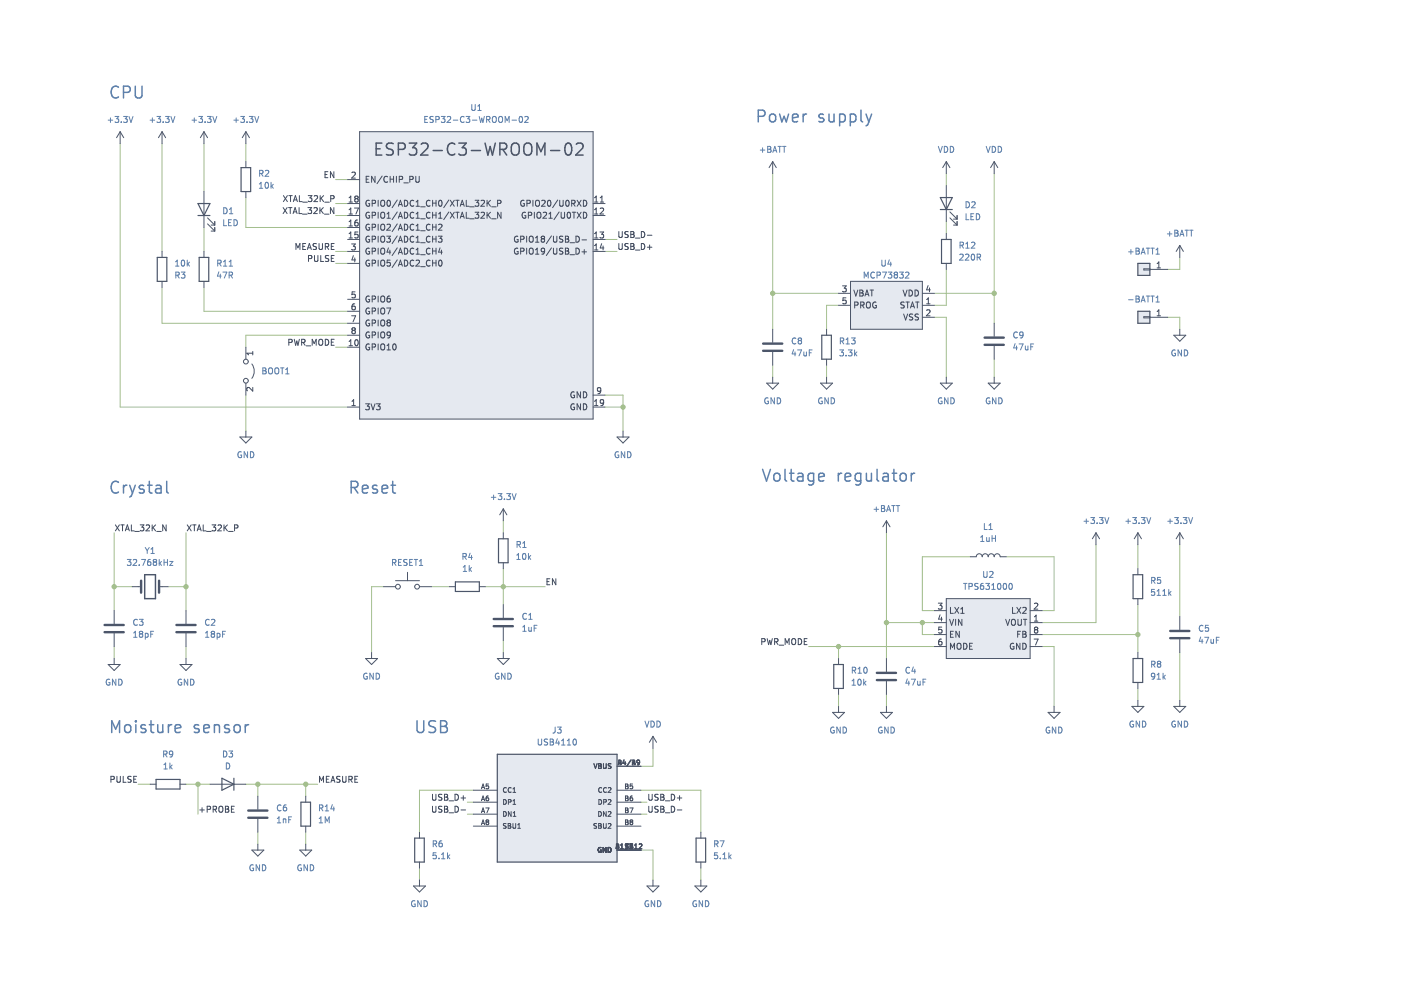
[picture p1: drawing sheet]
<svg xmlns="http://www.w3.org/2000/svg" width="297mm" height="210mm" viewBox="0 0 297 210" stroke-linecap="round" stroke-linejoin="round" font-family="sans-serif">
<path d="M.1 0h297v209.9h-297z" fill-rule="evenodd" fill="#fff" stroke="#fff" stroke-width=".21"/>
<g fill="#e5e9f0" stroke="#e5e9f0" stroke-width=".21">
<path d="M180.3 59.7h15.3v10.1h-15.3z" fill-rule="evenodd"/>
<path d="M76.2 27.9h49.5v60.9h-49.5z" fill-rule="evenodd"/>
<path d="M200.6 126.9h17.8v12.7h-17.8z" fill-rule="evenodd"/>
</g>
<g fill="#e5e9f0" stroke="#e5e9f0" stroke-width=".25">
<path d="M105.4 159.9h25.4v22.9h-25.4z" fill-rule="evenodd"/>
<path d="M241.3 66h2.5v2.5h-2.5z" fill-rule="evenodd"/>
<path d="M241.3 55.8h2.5v2.6h-2.5z" fill-rule="evenodd"/>
</g>
<g fill="none" stroke="#a3be8c" stroke-width=".21">
<path d="M25.5 30.5v55.8h48.2M34.4 30.5v22.8M43.2 30.5v10.1M52.1 30.5v3.8M71.2 38.1h2.5M163.8 36.8v33M200.6 36.8v2.5M210.8 36.8v31.7M43.2 48.2v5.1M52.1 41.9v6.3h21.6M71.2 53.3h2.5M71.2 55.8h2.5"/>
<path d="M71.2 45.7h2.5M71.2 43.2h2.5M128.3 50.8h2.5M128.3 53.3h2.5M200.6 57.1v7.6h-2.5M200.6 47v2.5M250.1 54.6v2.5h-2.5M34.4 60.9v7.6h39.3M43.2 60.9v5.1h30.5M71.2 73.6h2.5M73.7 71.1h-21.6v2.5M163.8 77.4v2.6"/>
<path d="M163.8 62.2h14M175.2 77.4v2.6M177.8 64.7h-2.6v5.1M198.1 62.2h12.7M198.1 67.3h2.5v12.7M210.8 76.2v3.8M247.6 67.3h2.5v2.5M52.1 83.8v7.6M128.3 83.8h3.8v7.6M128.3 86.3h3.8M24.2 113v16.5M39.4 113v16.5"/>
<path d="M106.7 110.4v2.6M187.9 113v26.6M205.7 118h-10.1v11.5h2.5M213.3 118h10.2v11.5h-2.6M232.4 115.5v16.5h-11.5M241.3 115.5v5.1M250.1 115.5v15.2M24.2 124.4h3.8M24.2 137.1v2.5M35.6 124.4h3.8M39.4 137.1v2.5M81.3 124.4h-2.5v14"/>
<path d="M91.5 124.4h3.8M102.9 124.4h12.7M106.7 120.6v7.6M106.7 135.8v2.6M171.4 137.1h26.7M177.8 137.1v2.5M187.9 132h10.2M195.6 132v2.5h2.5M220.9 134.5h20.4M220.9 137.1h2.6v12.7M241.3 128.2v10.2M250.1 138.4v10.1"/>
<path d="M138.4 158.7v3.8h-2.5M177.8 147.2v2.6M187.9 147.2v2.6M241.3 146v2.5M29.3 166.3h2.5M39.4 166.3h5.1M42 166.3v6.3M52.1 166.3h15.3M54.7 166.3v2.5M54.7 176.4v2.6M64.8 166.3v2.5M64.8 176.4v2.6"/>
<path d="M99.1 172.6h1.3M99.1 170.1h1.3M100.4 167.5h-11.5v8.9M135.9 167.5h12.7v8.9M135.9 172.6h1.3M135.9 170.1h1.3M88.9 184v2.6M135.9 180.2h2.5v6.4M148.6 184v2.6"/>
</g>
<g fill="none" stroke="#5e81ac" stroke-width=".31">
<path d="M25.1 18.5a1 1 0 0 0-1.2 0 1 1 0 0 0-.3 1.2 .94 .94 0 0 0 .5 1 .94 .94 0 0 0 1-.2M26.2 19.6h.9a.68 .68 0 0 0 .5-.7 .68 .68 0 0 0-.5-.6h-.9v2.5M28.7 18.3v2l.5 .5 .7-.1 .2-.4v-2M160.8 24.7h.9a.68 .68 0 0 0 .5-.7 .68 .68 0 0 0-.5-.6h-.9v2.4M163.3 24.4a.68 .68 0 0 1 .6-.2 .68 .68 0 0 1 .6 .5v.7a.68 .68 0 0 1-.7 .5 .68 .68 0 0 1-.7-.5zM165.3 24.2l.5 1.6 .4-1.1 .5 1.1 .5-1.6M168 25l1.2-.2-.1-.5-.7-.1-.4 .3 .1 1.2 .3 .1 .7-.1M170.3 24.2v1.6M171 24.2a.64 .64 0 0 0-.7 .5M174.6 24.3l-.6-.1-.4 .3 .1 .4 .9 .2 .1 .3-.1 .3-.3 .1-.7-.1M175.8 24.2l.1 1.5a.68 .68 0 0 0 .9-.1M176.8 24.2v1.6"/>
<path d="M178 24.3l.7-.1 .5 .5v.7l-.2 .3-.3 .1-.7-.1M178 24.2v2.5M180.3 24.3l.7-.1 .5 .5v.7l-.3 .3-.2 .1-.7-.1M180.3 24.2v2.5M182.5 23.4v2.1l.4 .3M183.6 24.2l.6 1.6M184.2 25.8l-.2 .6-.4 .3M184.8 24.2l-.6 1.6M161.7 99.5l.8 2.5 .8-2.5M166.4 99.5v2.1l.4 .4M167.7 99.5v2.1l.2 .3 .4 .1M186 99.5v2.1l.3 .4"/>
<path d="M189.5 99.5v2.1l.1 .3 .5 .1M25.1 102.3a1 1 0 0 0-1.2 0 1 1 0 0 0-.3 1.2 .94 .94 0 0 0 .5 .9 .94 .94 0 0 0 1-.1M26.2 102.9v1.6M26.9 102.9a.64 .64 0 0 0-.7 .5M27.5 102.9l.6 1.6M28.1 104.5l-.2 .6-.4 .3M28.7 102.9l-.6 1.6M30.5 103l-.6-.1-.4 .3 .1 .4 .9 .2 .1 .3-.1 .3-.3 .1-.7-.1M31.3 102.9h1M31.7 102v2.2l.1 .2 .5 .1M33.1 103l.2-.1 .7 .1 .2 1.5M34.2 103.5l-.9 .1a.49 .49 0 0 0-.3 .5 .49 .49 0 0 0 .3 .4l.9-.1"/>
<path d="M35.3 102v2.2l.4 .3M74.5 103.4h.9a.68 .68 0 0 0 .5-.7 .68 .68 0 0 0-.5-.7h-.9v2.5M75.1 103.4l.8 1.1M76.8 103.7l1.2-.2-.1-.5-.7-.1-.4 .3 .2 1.2 .2 .1 .7-.1M79.9 103l-.6-.1-.3 .3 .1 .4 .8 .2 .1 .3-.1 .3-.2 .1-.7-.1M81 103.7l1.2-.2-.1-.5-.7-.1-.4 .3 .1 1.2 .3 .1 .7-.1M82.9 102.9h1M83.3 102v2.2l.1 .2 .5 .1M164.2 100.6a.68 .68 0 0 1 .6-.3 .68 .68 0 0 1 .6 .5v.7a.68 .68 0 0 1-.7 .5 .68 .68 0 0 1-.6-.5zM167.4 100.3h.9M169.2 100.5l.2-.2 .7 .2 .1 1.5M170.2 100.9l-.8 .2a.49 .49 0 0 0-.4 .4 .49 .49 0 0 0 .4 .5l.8-.1"/>
<path d="M172.5 100.5l-.7-.2-.5 .5v.7l.3 .4 .2 .1 .7-.1M172.5 100.3v2.1a.68 .68 0 0 1-1.1 .3M173.6 101.2l1.2-.3-.2-.4-.7-.2-.3 .4 .1 1.2 .2 .1 .7-.1M177.7 100.3v1.7M178.5 100.3a.64 .64 0 0 0-.8 .5M179.2 101.2l1.2-.3-.2-.4-.7-.2-.3 .4 .1 1.2 .2 .1 .7-.1M182.5 100.5l-.7-.2-.5 .5v.7l.3 .4 .2 .1 .7-.1M182.5 100.3v2.1a.68 .68 0 0 1-1.1 .3M183.7 100.3l.1 1.6a.68 .68 0 0 0 1-.1M184.8 100.3v1.7M187.3 100.5l.2-.2 .7 .2 .1 1.5M188.3 100.9l-.8 .2a.49 .49 0 0 0-.4 .4 .49 .49 0 0 0 .4 .5l.8-.1"/>
<path d="M189.2 100.3h.9M191 100.6a.68 .68 0 0 1 .6-.3 .68 .68 0 0 1 .5 .5v.7a.68 .68 0 0 1-.6 .5 .68 .68 0 0 1-.7-.5zM193.2 100.3v1.7M193.9 100.3a.64 .64 0 0 0-.7 .5M23.7 155.3v-2.5l.8 1.8 .9-1.8v2.5M26.5 153.9a.68 .68 0 0 1 .7-.3 .68 .68 0 0 1 .5 .5v.7a.68 .68 0 0 1-.6 .5 .68 .68 0 0 1-.7-.5zM28.8 152.8v.3M28.8 153.6v1.7M28.8 152.8l-.1 .1 .1 .2M28.8 152.8l.1 .1-.1 .2M30.8 153.8l-.6-.2-.3 .4 .1 .4 .8 .2 .1 .2-.1 .4-.2 .1-.7-.1M31.7 153.6h.9"/>
<path d="M32 152.8v2.2l.1 .2 .5 .1M33.4 153.6l.2 1.6a.68 .68 0 0 0 .9-.1M34.5 153.6v1.7M35.7 153.6v1.7M36.4 153.6a.64 .64 0 0 0-.7 .5M37.1 154.5l1.2-.3-.1-.4-.7-.2-.4 .4 .1 1.2 .3 .1 .7-.1M42.1 153.8l-.6-.2-.3 .4 .1 .4 .8 .2 .1 .2-.1 .4-.2 .1-.7-.1M43.2 154.5l1.2-.3-.1-.4-.7-.2-.4 .4 .1 1.2 .3 .1 .7-.1M45.5 153.9a.62 .62 0 0 1 1 .1v1.3M45.5 153.6v1.7M48.6 153.8l-.6-.2-.4 .4 .1 .4 .9 .2 .1 .2-.1 .4-.3 .1-.7-.1M49.7 153.9a.68 .68 0 0 1 .7-.3 .68 .68 0 0 1 .5 .5v.7a.68 .68 0 0 1-.6 .5 .68 .68 0 0 1-.7-.5z"/>
<path d="M52 153.6v1.7M52.7 153.6a.64 .64 0 0 0-.7 .5M88.4 152.8v2l.5 .5 .7-.1 .2-.4v-2M92.3 152.9l-.9-.1a.61 .61 0 0 0-.5 .6 .61 .61 0 0 0 .5 .6 .91 .91 0 0 1 .9 .6 .64 .64 0 0 1-.4 .7l-1-.1M93.4 152.8h.8a.61 .61 0 0 1 .5 .6 .61 .61 0 0 1-.5 .6 .67 .67 0 0 1 .7 .6 .67 .67 0 0 1-.5 .7h-1zM93.4 154h.8"/>
</g>
<g fill="none" stroke="#434c5e" stroke-width=".21">
<path d="M68.9 37h.4M69.5 36.4h-.6v1.3h.6M70.8 36.4v1.3l-.7-1.3v1.3M74.6 36.6l.5-.1 .2 .4-.7 .9h.7M77.6 38h.5M78.2 37.4h-.6v1.3h.6M79.5 37.4v1.3l-.7-1.3v1.3M81 37.3l-1.1 1.7M82.2 37.5a.56 .56 0 0 0-.8 .5 .56 .56 0 0 0 .8 .5M82.7 38h.7M82.7 37.4v1.3M83.4 37.4v1.3"/>
<path d="M84 37.4v1.3M84.7 38h.6v-.5l-.6-.1v1.3M85.6 38.8h1M86.9 38h.6l.1-.5-.7-.1v1.3M88.2 37.4v1l.2 .3 .4-.1 .1-.2v-1M60 44l.9 1.3M60.1 41.5l.8 1.2M60.9 44l-.9 1.3M60.9 41.5l-.8 1.2M61.2 44h.7M61.2 41.5h.8M61.5 44v1.3"/>
<path d="M61.6 41.5v1.2M62.1 45.3l.5-1.3 .4 1.3M62.2 42.7l.4-1.2 .4 1.2M62.3 44.9h.6M62.3 42.4h.6M62.7 52.9v-1.3l.5 .9 .4-.9v1.3M63.4 44v1.3h.6M63.5 41.5v1.2h.6M64.1 45.4h1M64.2 52.2h.4M64.2 42.9h1M64.8 51.6h-.6v1.3h.6"/>
<path d="M65.2 52.9l.4-1.3 .4 1.3M65.3 44h.8l-.5 .5 .4 .1v.6l-.2 .1-.5-.1M65.3 52.5h.6M65.3 41.5h.8l-.4 .5 .4 .1v.5l-.2 .1-.6-.1M65.4 54.8h.6l.1-.5-.7-.1v1.2M66.6 44.1l.4-.1 .3 .4-.8 .9h.8M66.6 41.6l.5-.1 .2 .3-.7 .9h.7M66.7 54.2v1l.2 .2h.4l.1-.2v-1M67.1 51.7l-.7 .1v.3l.6 .3 .1 .3-.2 .2-.5-.1M67.6 51.6v1.1l.3 .2h.2l.3-.2v-1.1M67.8 44v1.3M67.9 41.5v1.2"/>
<path d="M68 54.2v1.2h.6M68 44.6l.5 .7M68.1 42l.5 .7M68.5 44l-.7 .7M68.6 41.5l-.7 .7M68.8 45.4h1M68.9 42.9h.9M69 52.3l.6-.1v-.4l-.6-.2v1.3M69.3 52.3l.4 .6M69.7 54.2l-.7 .1v.4l.6 .2 .1 .3-.2 .2h-.5M70.1 42.1h.6l.1-.5-.7-.1v1.2M70.2 52.2h.5"/>
<path d="M70.2 54.8h.5M70.8 44v1.3l-.7-1.3v1.3M70.8 51.6h-.6v1.3h.6M70.8 54.2h-.6v1.2h.6M74 50.5h.7M74 47l.4-.4v1.3M74 41.9l.4-.3v1.2M74 44.5l.4-.4v1.3M74 49.6l.4-.4v1.3M74 42.8h.7M74 45.4h.7M74 47.9h.7"/>
<path d="M74.6 51.7h.7l-.4 .5 .4 .1v.6l-.2 .1-.5-.1M74.9 54.2l-.3 .9h.8M75.2 44.1h.8l-.5 1.3M75.2 54.7v.8M75.5 42.1l-.3-.2 .3-.3h.2l.2 .2-.2 .3M75.5 42.1l-.3 .3 .1 .3 .2 .1h.2l.2-.2v-.2l-.2-.3M75.5 42.1h.2M75.8 46.6l-.3 .1-.2 .3-.1 .7 .3 .2 .4-.1-.1-.6-.3-.1-.3 .3M75.9 49.2h-.6l-.1 .6 .6-.1 .1 .6-.2 .2-.5-.2M78.3 50.1a.58 .58 0 0 0-.7 .6 .58 .58 0 0 0 .8 .5v-.4h-.3M78.3 52.7a.58 .58 0 0 0-.7 .6 .58 .58 0 0 0 .8 .5v-.5h-.3M78.3 55.2a.58 .58 0 0 0-.7 .6 .58 .58 0 0 0 .8 .5v-.4h-.3"/>
<path d="M78.3 42.5a.58 .58 0 0 0-.7 .6 .58 .58 0 0 0 .8 .5v-.4h-.3M78.3 45.1a.58 .58 0 0 0-.7 .5 .58 .58 0 0 0 .8 .5v-.4h-.3M78.3 47.6a.58 .58 0 0 0-.7 .6 .58 .58 0 0 0 .8 .5v-.4h-.3M78.9 43.1h.6l.1-.5-.7-.1v1.2M78.9 45.7l.6-.1 .1-.5-.7-.1v1.3M78.9 48.2l.6-.1 .1-.4-.7-.2v1.3M78.9 50.7h.6l.1-.5-.7-.1v1.2M78.9 53.3l.6-.1 .1-.5-.7-.1v1.3M78.9 55.8h.6l.1-.5-.7-.1v1.2M80.2 42.5v1.2M80.2 45v1.3M80.2 47.5v1.3"/>
<path d="M80.2 50.1v1.2M80.2 52.6v1.3M80.2 55.2v1.2M80.8 50.3l.2-.2a.43 .43 0 0 1 .6 .4v.4a.42 .42 0 0 1-.5 .5 .42 .42 0 0 1-.4-.5zM80.8 42.6l.2-.1a.43 .43 0 0 1 .6 .4v.4a.42 .42 0 0 1-.5 .4 .42 .42 0 0 1-.4-.4zM80.8 45.2l.2-.2a.43 .43 0 0 1 .6 .4v.4a.42 .42 0 0 1-.5 .5 .42 .42 0 0 1-.4-.5zM80.8 47.7l.2-.2a.43 .43 0 0 1 .6 .5v.4a.42 .42 0 0 1-.5 .4 .42 .42 0 0 1-.4-.4zM80.8 52.8l.2-.2a.43 .43 0 0 1 .6 .4v.5a.42 .42 0 0 1-.5 .4 .42 .42 0 0 1-.4-.4zM80.8 55.3l.2-.1a.43 .43 0 0 1 .6 .4v.4a.42 .42 0 0 1-.5 .4 .42 .42 0 0 1-.4-.4zM82 50.1h.8l-.4 .5 .3 .1v.5l-.2 .1-.5-.1M82.1 45.4l.3-.4v1.3M82.1 46.3h.7"/>
<path d="M82.1 47.7l.4-.2 .3 .4-.8 .9h.8M82.2 42.6l.2-.1a.68 .68 0 0 1 .4 .6 .68 .68 0 0 1-.4 .6l-.3-.5zM82.4 52.6l-.3 .9h.7M82.7 53v.9M82.7 55.2h-.6v.6l.6-.1v.6l-.2 .1-.4-.1M84.2 50l-1.1 1.6M84.2 47.5l-1.1 1.6M84.2 44.9l-1.1 1.7M84.2 42.4l-1.1 1.6M84.2 52.6l-1.1 1.6M84.2 55.1l-1.1 1.6M84.5 51.3l.4-1.2 .4 1.2"/>
<path d="M84.5 48.8l.4-1.3 .4 1.3M84.5 46.3l.4-1.3 .4 1.3M84.5 43.7l.4-1.2 .4 1.2M84.5 53.9l.4-1.3 .4 1.3M84.5 56.4l.4-1.2 .4 1.2M84.6 51h.6M84.6 48.4h.6M84.6 45.9h.6M84.6 43.4h.6M84.6 53.5h.6M84.6 56.1h.6M85.7 55.2a.64 .64 0 0 1 .8 .6 .64 .64 0 0 1-.8 .6z"/>
<path d="M85.7 42.5a.64 .64 0 0 1 .8 .6 .64 .64 0 0 1-.8 .6zM85.7 45a.64 .64 0 0 1 .8 .6 .64 .64 0 0 1-.8 .7zM85.7 50.1a.64 .64 0 0 1 .8 .6 .64 .64 0 0 1-.8 .6zM85.7 52.6a.64 .64 0 0 1 .8 .6 .64 .64 0 0 1-.8 .7zM85.7 47.5a.64 .64 0 0 1 .8 .7 .64 .64 0 0 1-.8 .6zM87.7 42.6a.56 .56 0 0 0-.8 .5 .56 .56 0 0 0 .8 .5M87.7 45.1a.56 .56 0 0 0-.8 .5 .56 .56 0 0 0 .8 .5M87.7 50.2a.56 .56 0 0 0-.8 .5 .56 .56 0 0 0 .8 .5M87.7 52.7a.56 .56 0 0 0-.8 .5 .56 .56 0 0 0 .8 .6M87.7 47.7a.56 .56 0 0 0-.8 .5 .56 .56 0 0 0 .8 .5M87.7 55.3a.56 .56 0 0 0-.8 .5 .56 .56 0 0 0 .8 .5M88.2 55.3l.5-.1 .2 .3-.7 .9h.7"/>
<path d="M88.2 43.7h.7M88.2 46.3h.7M88.2 51.3h.7M88.2 53.9h.7M88.2 42.8l.4-.3v1.2M88.2 45.4l.4-.4v1.3M88.2 47.9l.4-.4v1.3M88.2 50.4l.4-.3v1.2M88.2 53l.4-.4v1.3M88.2 48.8h.7M89.2 51.5h1M89.2 54h1"/>
<path d="M89.2 48.9h1M89.2 46.4h1M89.2 43.9h1M89.2 56.5h1M91.2 47.7a.56 .56 0 0 0-.8 .5 .56 .56 0 0 0 .8 .5M91.2 55.3a.56 .56 0 0 0-.8 .5 .56 .56 0 0 0 .8 .5M91.2 42.6a.56 .56 0 0 0-.8 .5 .56 .56 0 0 0 .8 .5M91.2 45.1a.56 .56 0 0 0-.8 .5 .56 .56 0 0 0 .8 .5M91.2 50.2a.56 .56 0 0 0-.8 .5 .56 .56 0 0 0 .8 .5M91.2 52.7a.56 .56 0 0 0-.8 .5 .56 .56 0 0 0 .8 .6M91.7 42.5v1.2M91.7 45v1.3"/>
<path d="M91.7 47.5v1.3M91.7 50.1v1.2M91.7 52.6v1.3M91.7 55.2v1.2M91.7 50.7h.7M91.7 53.2h.7M91.7 48.1h.7M91.7 45.6h.7M91.7 43.1h.7M91.7 55.8h.7M92.4 42.5v1.2M92.4 45v1.3"/>
<path d="M92.4 47.5v1.3M92.4 50.1v1.2M92.4 52.6v1.3M92.4 55.2v1.2M92.9 50.1h.8l-.4 .5 .4 .1v.5l-.2 .1-.6-.1M93 47.7l.5-.2 .2 .4-.8 .9h.8M93 46.3h.7M93 45.4l.4-.4v1.3M93.1 42.6l.2-.1a.68 .68 0 0 1 .4 .6 .68 .68 0 0 1-.4 .6l-.3-.5zM93.1 55.3l.2-.1a.68 .68 0 0 1 .4 .6 .68 .68 0 0 1-.4 .6l-.3-.5zM93.3 52.6l-.3 .9h.8M93.6 53v.9"/>
<path d="M95.2 44.9l-1.1 1.7M95.2 42.4l-1.1 1.6M95.5 45l.8 1.3M95.5 42.5l.8 1.2M96.3 45l-.8 1.3M96.3 42.5l-.8 1.2M96.6 42.5h.7M96.6 45h.7M97 42.5v1.2M97 45v1.3M97.6 46.3l.4-1.3 .4 1.3M97.6 43.7l.4-1.2 .4 1.2"/>
<path d="M97.7 45.9h.6M97.7 43.4h.6M98.9 42.5v1.2h.6M98.9 45v1.3h.6M99.6 46.4h.9M99.6 43.9h.9M100.7 42.5h.8l-.4 .4 .4 .2v.5l-.2 .1-.6-.1M100.7 45h.8l-.4 .5 .4 .1v.5l-.2 .2-.6-.2M102 42.6l.5-.1 .2 .3-.8 .9h.8M102 45.1l.5-.1 .2 .4-.8 .9h.8M103.3 42.5v1.2M103.3 45v1.3"/>
<path d="M103.4 45.5l.6 .8M103.4 43l.6 .7M104 42.5l-.7 .7M104 45l-.7 .7M104.2 46.4h1M104.2 43.9h1M105.5 43.1h.6l.1-.5-.7-.1v1.2M106.2 45v1.3l-.7-1.3v1.3M109.8 50.1a.58 .58 0 0 0-.7 .6 .58 .58 0 0 0 .7 .5v-.4h-.2M109.8 52.7a.58 .58 0 0 0-.7 .6 .58 .58 0 0 0 .7 .5v-.5h-.2M110.4 50.7h.6l.1-.5-.7-.1v1.2M110.4 53.3l.6-.1 .1-.5-.7-.1v1.3"/>
<path d="M111.1 42.5a.58 .58 0 0 0-.7 .6 .58 .58 0 0 0 .8 .5v-.4h-.3M111.4 45.1a.58 .58 0 0 0-.7 .5 .58 .58 0 0 0 .8 .5v-.4h-.3M111.7 50.1v1.2M111.7 52.6v1.3M111.7 43.1h.6l.1-.5-.7-.1v1.2M112 45.7l.6-.1 .1-.5-.7-.1v1.3M112.3 50.3l.2-.2a.43 .43 0 0 1 .6 .4v.4a.42 .42 0 0 1-.5 .5 .42 .42 0 0 1-.4-.5zM112.3 52.8l.2-.2a.43 .43 0 0 1 .6 .4v.5a.42 .42 0 0 1-.5 .4 .42 .42 0 0 1-.4-.4zM113 42.5v1.2M113.3 45v1.3M113.5 51.3h.8M113.5 50.4l.4-.3v1.2"/>
<path d="M113.5 53l.4-.4v1.3M113.5 53.9h.8M113.6 42.6l.2-.1a.43 .43 0 0 1 .6 .4v.4a.42 .42 0 0 1-.4 .4 .42 .42 0 0 1-.5-.4zM113.9 45.2l.2-.2a.43 .43 0 0 1 .6 .4v.4a.42 .42 0 0 1-.4 .5 .42 .42 0 0 1-.5-.5zM114.9 42.6l.4-.1 .3 .3-.8 .9h.8M115 50.6l-.3-.2 .3-.3h.2l.3 .2-.3 .3M115 50.6l-.3 .3 .1 .3 .2 .1h.2l.3-.2v-.2l-.3-.3M115 50.6h.2M115.2 45.1l.4-.1 .3 .4-.8 .9h.8M115.5 53.2l-.3 .2-.3-.1-.1-.6 .4-.1 .3 .3-.1 .7-.2 .2-.3 .1M116.2 42.6l.2-.1a.68 .68 0 0 1 .4 .6 .68 .68 0 0 1-.4 .6l-.3-.5zM116.4 46.3h.7"/>
<path d="M116.4 45.4l.3-.4v1.3M116.9 50l-1.1 1.6M116.9 52.6l-1.1 1.6M117.3 50.1v1l.3 .2h.3l.2-.2v-1M117.3 52.6v1l.3 .3 .3-.1 .2-.2v-1M118.2 42.4l-1 1.6M118.6 44.9l-1.1 1.7M118.7 42.5v1l.2 .2h.3l.2-.2v-1M119 45v1l.2 .3h.3l.2-.3v-1M119.3 50.1h-.4l-.3 .2 .1 .3 .6 .3v.3l-.7 .1M119.3 52.7l-.4-.1-.3 .3 .1 .3 .6 .2v.4h-.7M119.9 50.1h.4l.2 .2-.2 .4 .2 .1 .1 .3-.2 .2h-.5z"/>
<path d="M119.9 52.6h.4l.2 .3-.2 .3 .2 .1 .1 .3-.2 .3h-.5zM119.9 50.7h.4M119.9 53.2h.4M120.1 42.6l.1-.1a.68 .68 0 0 1 .5 .6 .68 .68 0 0 1-.5 .6l-.3-.5zM120.4 45.1l.1-.1a.68 .68 0 0 1 .5 .6 .68 .68 0 0 1-.5 .7l-.3-.5zM120.8 51.5h1M120.8 54h1M121.2 43.1h.6l.1-.5-.7-.1v1.2M121.3 45h.8M121.5 43.1l.4 .6M121.7 45v1.3M122.1 50.1a.64 .64 0 0 1 .7 .6 .64 .64 0 0 1-.7 .6z"/>
<path d="M122.1 52.6a.64 .64 0 0 1 .7 .6 .64 .64 0 0 1-.7 .7zM122.4 42.5l.8 1.2M122.4 45l.8 1.3M123.2 42.5l-.8 1.2M123.2 45l-.8 1.3M123.4 50.9h1M123.4 53.4h1M123.7 45a.64 .64 0 0 1 .7 .6 .64 .64 0 0 1-.7 .7zM123.7 42.5a.64 .64 0 0 1 .7 .6 .64 .64 0 0 1-.7 .6zM123.9 52.9v1M126 50.5h.8M126 53h.8"/>
<path d="M126 42.8h.8M126 41.9l.4-.3v1.2M126 44.5l.4-.4v1.3M126 49.6l.4-.4v1.3M126 52.1l.4-.4v1.3M126 45.4h.8M127.2 49.2h.8l-.4 .5 .3 .1v.5l-.2 .2-.5-.2M127.3 44.2l.4-.1 .3 .4-.8 .9h.8M127.3 42.8h.7M127.3 41.9l.3-.3v1.2M127.6 51.7l-.3 .9h.7M127.9 52.1v.9"/>
<path d="M131.2 49.1v1l.2 .3 .4-.1 .1-.2v-1M131.2 51.6v1.1l.2 .2 .4-.1 .1-.1v-1.1M133.2 49.2l-.5-.1-.2 .2 .1 .3 .5 .3v.3l-.6 .1M133.2 51.7l-.5-.1-.2 .3 .1 .3 .5 .2v.4h-.6M133.7 49.1h.5l.2 .2-.2 .4 .2 .1 .1 .3-.3 .3h-.5zM133.7 51.6h.5l.2 .3-.2 .3 .2 .2 .1 .3-.3 .2h-.5zM133.7 49.7h.5M133.7 52.2h.5M134.7 50.5h1M134.7 53h1M136 49.1a.64 .64 0 0 1 .7 .6 .64 .64 0 0 1-.7 .7zM136 51.6a.64 .64 0 0 1 .7 .7 .64 .64 0 0 1-.7 .6z"/>
<path d="M137.3 49.9h.9M137.3 52.4h.9M137.7 51.9v1M245.3 55.9l.4-.4v1.3M245.3 56.8h.8M53.6 74.5v.8M53.6 74.9h-1.3l.4 .4M61.2 72.6l.6-.1 .1-.4-.7-.2v1.3M62.4 71.9l.3 1.3 .2-.9 .3 .9 .3-1.3M64 72.6l.6-.1v-.4l-.6-.2v1.3M64.3 72.6l.4 .6M64.9 73.3h1"/>
<path d="M66.2 73.2v-1.3l.4 .9 .4-.9v1.3M67.6 72.1l.3-.2a.43 .43 0 0 1 .5 .5v.4a.42 .42 0 0 1-.4 .4 .42 .42 0 0 1-.4-.4zM69 71.9a.64 .64 0 0 1 .7 .7 .64 .64 0 0 1-.7 .6zM70.2 72.5h.5M70.8 71.9h-.6v1.3h.6M74 73.3h.7M74 72.4l.4-.4v1.3M74.6 67h.8l-.5 1.2M74.9 70l-.3-.2 .3-.3 .3 .1 .1 .1-.2 .3M74.9 70l-.3 .3v.2l.3 .3h.2l.2-.3v-.3l-.2-.2M74.9 70h.2M75.2 64.4l-.3 .1-.2 .2-.1 .7 .3 .3 .4-.1-.1-.6-.3-.1-.3 .2"/>
<path d="M75.3 61.9h-.6l-.1 .6 .6-.1 .1 .6-.2 .1-.5-.1M75.3 72.2l.2-.2a.68 .68 0 0 1 .5 .7 .68 .68 0 0 1-.5 .6l-.3-.5zM78.3 65.4a.58 .58 0 0 0-.7 .6 .58 .58 0 0 0 .8 .5v-.5h-.3M78.3 62.8a.58 .58 0 0 0-.7 .6 .58 .58 0 0 0 .8 .5v-.4h-.3M78.3 67.9a.58 .58 0 0 0-.7 .6 .58 .58 0 0 0 .8 .5v-.4h-.3M78.3 73a.58 .58 0 0 0-.7 .6 .58 .58 0 0 0 .8 .5v-.5h-.3M78.3 70.4a.58 .58 0 0 0-.7 .6 .58 .58 0 0 0 .8 .5v-.4h-.3M78.9 63.4h.6l.1-.5-.7-.1v1.2M78.9 66l.6-.1 .1-.5-.7-.1v1.3M78.9 68.5h.6l.1-.5-.7-.2v1.3M78.9 73.6l.6-.1 .1-.5-.7-.1v1.3M78.9 71h.6l.1-.5-.7-.1v1.3"/>
<path d="M80.2 62.8v1.2M80.2 65.3v1.3M80.2 67.8v1.3M80.2 70.4v1.3M80.2 72.9v1.3M80.8 65.5l.2-.2a.43 .43 0 0 1 .6 .4v.5a.42 .42 0 0 1-.5 .4 .42 .42 0 0 1-.4-.4zM80.8 68l.2-.2a.43 .43 0 0 1 .6 .5v.4a.42 .42 0 0 1-.5 .4 .42 .42 0 0 1-.4-.4zM80.8 63l.2-.2a.43 .43 0 0 1 .6 .4v.4a.42 .42 0 0 1-.5 .5 .42 .42 0 0 1-.4-.5zM80.8 73.1l.2-.2a.43 .43 0 0 1 .6 .4v.5a.42 .42 0 0 1-.5 .4 .42 .42 0 0 1-.4-.4zM80.8 70.6l.2-.2a.43 .43 0 0 1 .6 .4v.4a.42 .42 0 0 1-.5 .5 .42 .42 0 0 1-.4-.5zM82 65.3h.8l-.5 1.3M82.1 74.2h.7"/>
<path d="M82.1 73.3l.3-.4v1.3M82.3 68.4l-.2-.3 .2-.3 .4 .1 .1 .2-.3 .3M82.3 68.4l-.2 .2v.3l.2 .2h.4l.1-.2v-.3l-.3-.2M82.3 68.4h.2M82.7 62.8h-.4l-.2 .3v.7l.2 .2 .4-.1v-.6h-.4l-.2 .2M82.8 70.9l-.3 .3-.3-.1-.1-.6 .4-.1 .3 .2-.1 .8-.2 .2-.3 .1M83.4 73l.2-.1a.68 .68 0 0 1 .4 .7 .68 .68 0 0 1-.4 .6l-.3-.5zM178.6 60.6h.8l-.4 .5 .4 .1v.6l-.2 .1-.6-.1M179.4 63.1h-.6l-.1 .7 .6-.1 .1 .6-.2 .1-.5-.1M181 61.5l.5 1.3 .4-1.3M181.2 64.7l.6-.1 .1-.4-.7-.2v1.3M182.3 61.5h.4l.3 .2-.3 .4 .3 .1v.3l-.2 .3h-.5z"/>
<path d="M182.3 62.1h.4M182.5 64.7l.6-.1v-.4l-.6-.2v1.3M182.8 64.7l.4 .6M183.4 62.8l.4-1.3 .4 1.3M183.5 62.4h.6M183.8 64.2l.2-.2a.43 .43 0 0 1 .5 .5v.4a.42 .42 0 0 1-.4 .4 .42 .42 0 0 1-.4-.4zM184.5 61.5h.7M184.8 61.5v1.3M185.7 64.1a.58 .58 0 0 0-.7 .6 .58 .58 0 0 0 .8 .5v-.4h-.2M191.5 61.5l.4 1.3 .4-1.3M191.6 66.6l.4 1.2 .4-1.2M191.7 64.1l-.5-.1-.2 .3 .1 .3 .5 .2v.4h-.6"/>
<path d="M192.1 64h.7M192.4 64v1.3M192.7 61.5a.64 .64 0 0 1 .8 .6 .64 .64 0 0 1-.8 .7zM193 65.3l.5-1.3 .4 1.3M193.2 64.9h.6M193.5 66.6l-.6 .1v.4l.5 .2 .1 .3-.2 .2h-.5M194 61.5a.64 .64 0 0 1 .7 .6 .64 .64 0 0 1-.7 .7zM194.1 64h.8M194.5 64v1.3M194.7 66.6h-.5l-.2 .2 .1 .3 .6 .3v.3l-.7 .1M196.5 64.4h.7M196.5 63.5l.3-.4v1.3"/>
<path d="M196.5 65.8l.4-.1 .3 .4-.8 .9h.8M196.8 60.6l-.3 .9h.8M197.1 61v.9M245.3 67h.8M245.3 66.1l.4-.4v1.3M53.6 82.1v.8l-.9-.8-.4 .3 .1 .5M74.6 86h.7M74.6 85.1l.4-.4v1.3M77.5 85.6h.8l-.4 .5 .3 .1v.6l-.1 .1-.6-.1M78.7 85.6l.4 1.3 .4-1.3M79.8 85.6h.8l-.4 .5 .3 .1v.6l-.1 .1-.6-.1M121.8 85.7a.58 .58 0 0 0-.8 .6 .58 .58 0 0 0 .8 .5v-.5h-.2"/>
<path d="M121.8 83.1a.58 .58 0 0 0-.8 .6 .58 .58 0 0 0 .8 .5v-.4h-.2M123.1 83.1v1.2l-.7-1.2v1.2M123.1 85.6v1.3l-.7-1.3v1.3M123.7 83.1a.64 .64 0 0 1 .7 .6 .64 .64 0 0 1-.7 .6zM123.7 85.6a.64 .64 0 0 1 .7 .7 .64 .64 0 0 1-.7 .6zM126 86h.8M126 85.1l.4-.4v1.3M127.4 82.7l-.3 .3-.3-.1-.1-.6 .4-.1 .3 .2-.1 .8-.2 .2-.3 .1M128 85.3l-.3 .2h-.3l-.1-.7 .4-.1 .3 .3-.1 .7-.2 .2-.3 .1M24.5 111.3l.8 1.3M25.3 111.3l-.8 1.3M25.6 111.3h.7"/>
<path d="M26 111.3v1.3M26.6 112.6l.4-1.3 .4 1.3M26.7 112.2h.6M27.8 111.3v1.3h.7M28.6 112.7h.9M29.7 111.3h.8l-.4 .5 .3 .1v.5l-.1 .2-.6-.2M31 111.4l.5-.1 .2 .3-.8 1h.8M32.3 111.3v1.3M32.4 111.8l.6 .8M33 111.3l-.7 .7M33.2 112.7h1M35.2 111.3v1.3l-.7-1.3v1.3"/>
<path d="M39.7 111.3l.8 1.3M40.5 111.3l-.8 1.3M40.8 111.3h.8M41.2 111.3v1.3M41.8 112.6l.4-1.3 .5 1.3M41.9 112.2h.6M43.1 111.3v1.3h.6M43.8 112.7h1M45 111.3h.7l-.4 .5 .4 .1v.5l-.2 .2-.5-.2M46.2 111.4l.5-.1 .2 .3-.7 1h.7M47.5 111.3v1.3M47.7 111.8l.5 .8"/>
<path d="M48.2 111.3l-.7 .7M48.5 112.7h.9M49.7 112l.6-.1 .1-.5-.7-.1v1.3M116 123.3h.4M116.6 122.7h-.6v1.3h.6M117.8 122.7v1.3l-.7-1.3v1.3M161.5 136.1l.6-.1 .1-.5-.7-.1v1.3M162.7 135.4l.3 1.3 .2-.9 .2 .9 .3-1.3M164.2 136.1l.6-.1 .1-.5-.7-.1v1.3M164.5 136.1l.5 .6M165.2 136.8h1M166.5 136.7v-1.3l.4 .9 .4-.9v1.3"/>
<path d="M167.9 135.6l.3-.2a.43 .43 0 0 1 .5 .4v.4a.42 .42 0 0 1-.4 .5 .42 .42 0 0 1-.4-.5zM169.2 135.4a.64 .64 0 0 1 .8 .6 .64 .64 0 0 1-.8 .7zM170.5 136h.4M171.1 135.4h-.6v1.3h.6M198.9 127.9h.8l-.4 .5 .4 .1v.5l-.2 .2-.6-.2M199.3 130.4l-.3 .9h.8M199.6 135.5l-.4 .1-.1 .2-.1 .7 .2 .3 .5-.2-.1-.6h-.4l-.2 .2M199.6 130.8v.9M199.7 133h-.6l-.1 .6 .6-.1 .1 .6-.2 .1-.5-.1M201.3 131.3l.5 1.3 .4-1.3M201.5 128.8v1.2h.6M201.5 137.7v-1.3l.4 .9 .5-.9v1.3"/>
<path d="M201.5 134.5h.4M202.1 133.8h-.6v1.3h.6M202.4 128.8l.9 1.2M202.6 131.3v1.3M203 136.6l.2-.2a.43 .43 0 0 1 .6 .4v.4a.42 .42 0 0 1-.5 .5 .42 .42 0 0 1-.4-.5zM203.3 128.8l-.9 1.2M203.4 133.8v1.3l-.7-1.3v1.3M203.7 130h.7M203.7 129.1l.4-.3v1.2M203.9 131.3v1.3l-.7-1.3v1.3M204.3 136.4a.64 .64 0 0 1 .7 .6 .64 .64 0 0 1-.7 .7zM205.6 137h.4"/>
<path d="M206.2 136.4h-.6v1.3h.6M213.2 131.3l.5 1.3 .4-1.3M214.6 131.4l.1-.1a.43 .43 0 0 1 .6 .4v.5a.42 .42 0 0 1-.4 .4 .42 .42 0 0 1-.5-.4zM214.7 128.8v1.2h.6M214.9 136.4a.58 .58 0 0 0-.7 .6 .58 .58 0 0 0 .8 .5v-.4h-.3M215.6 128.8l.8 1.2M215.8 134.5h.4M215.8 131.3v1l.3 .3h.2l.3-.3v-1M216.2 136.4v1.3l-.7-1.3v1.3M216.4 133.8h-.6v1.3M216.4 128.8l-.8 1.2M216.9 133.8h.4l.2 .3-.2 .4 .2 .1 .1 .3-.3 .2h-.4z"/>
<path d="M216.9 128.9l.4-.1 .3 .3-.8 .9h.8M216.9 136.4a.64 .64 0 0 1 .7 .6 .64 .64 0 0 1-.7 .7zM216.9 134.5h.4M217 131.3h.7M217.3 131.3v1.3M219.3 135.5h.8l-.5 1.3M219.3 131.7h.7M219.3 130.8l.4-.4v1.3M219.3 128l.5-.1 .2 .3-.7 1h.7M219.6 133.5l-.3-.2 .3-.3h.2l.2 .2-.2 .3M219.6 133.5l-.3 .2v.3l.3 .2h.2l.2-.2v-.3l-.2-.2M219.6 133.5h.2"/>
<path d="M23.5 165.3l.6-.1 .1-.5-.7-.1v1.3M24.8 164.6v1l.2 .3h.3l.2-.3v-1M26.1 164.6v1.3h.6M27.8 164.7h-.7v.4l.6 .2 .1 .3-.2 .3-.5-.1M28.4 165.2h.4M29 164.6h-.6v1.3h.6M42.4 171.7h.9M42.8 171.2v1M43.9 171.6l.6-.1 .1-.4-.7-.2v1.3M45.2 171.6l.6-.1 .1-.4-.7-.2v1.3M45.5 171.6l.4 .6M46.5 171.1l.2-.2a.43 .43 0 0 1 .6 .5v.4a.42 .42 0 0 1-.5 .4 .42 .42 0 0 1-.4-.4z"/>
<path d="M47.8 170.9h.4l.3 .3-.3 .3 .3 .2v.3l-.2 .2h-.5zM47.8 171.5h.4M49.1 171.5h.4M49.7 170.9h-.6v1.3h.6M67.7 165.9v-1.3l.5 .9 .4-.9v1.3M69.2 165.2h.4M69.8 164.6h-.6v1.3h.6M70.2 165.9l.4-1.3 .4 1.3M70.3 165.5h.6M72.1 164.7h-.7v.4l.6 .2 .1 .3-.2 .3-.5-.1M72.6 164.6v1l.3 .3h.2l.3-.3v-1M74 165.3l.6-.1v-.5l-.6-.1v1.3"/>
<path d="M74.3 165.3l.4 .6M75.2 165.2h.5M75.8 164.6h-.6v1.3h.6M91.7 168.4v1l.2 .3 .4-.1 .1-.2v-1M91.7 170.9v1.1l.2 .2h.4l.1-.2v-1.1M93.7 168.5l-.5-.1-.2 .2 .1 .3 .5 .3v.4h-.6M93.7 171l-.5-.1-.2 .3 .1 .3 .5 .2v.4l-.6 .1M94.2 168.4h.5l.2 .2-.2 .4 .2 .1 .1 .3-.3 .3h-.5zM94.2 170.9h.5l.2 .3-.2 .3 .2 .2 .1 .3-.3 .2h-.5zM94.2 169h.5M94.2 171.5h.5M95.2 169.8h1"/>
<path d="M95.2 172.3h1M96.5 168.4a.64 .64 0 0 1 .7 .6 .64 .64 0 0 1-.7 .7zM96.5 170.9a.64 .64 0 0 1 .7 .7 .64 .64 0 0 1-.7 .6zM97.7 169.2h1M97.7 171.7h1M98.2 168.7v1M102.1 167.2l.3-1 .4 1M102.1 169.8l.3-1 .4 1M102.1 172.3l.3-1 .4 1M102.1 174.9l.3-1.1 .4 1.1M102.2 167h.5M102.2 169.5h.5"/>
<path d="M102.2 172h.5M102.2 174.6h.5M103 171.3h.7l-.5 1M103.2 174.3l-.2-.2 .2-.3 .4 .2-.2 .3M103.2 174.3l-.2 .2 .2 .4 .4-.2-.2-.4M103.2 174.3h.2M103.5 168.8l-.4 .2-.1 .6 .2 .2 .4-.1-.1-.5h-.3l-.2 .1M103.6 166.2h-.5l-.1 .5h.5l.1 .4h-.6M106.8 169.5a.51 .51 0 0 1 .6 .5 .51 .51 0 0 1-.6 .5zM106.8 172.1a.51 .51 0 0 1 .6 .5 .51 .51 0 0 1-.6 .5zM107.3 174.7h-.5a.42 .42 0 0 0 .5 .5l-.1 .4h-.5M107.4 167.1a.45 .45 0 0 0-.7 .4 .45 .45 0 0 0 .7 .4"/>
<path d="M107.7 174.6h.4l.2 .2-.2 .3 .2 .3-.2 .2h-.4zM107.7 175.1h.4M107.8 170.1l.5-.1v-.4l-.5-.1v1M108.4 167.1a.45 .45 0 0 0-.7 .4 .45 .45 0 0 0 .7 .4M108.4 172.1v1l-.6-1v1M108.8 168h.5M108.8 167.3l.2-.3v1M108.8 169.8l.2-.3v1M108.8 170.5h.5M108.8 174.6v.8l.1 .2 .4-.2v-.8M108.8 173.1h.6M108.8 172.4l.3-.3v1"/>
<path d="M109.8 175.6h.5M109.8 174.9l.3-.3v1M125.9 161.9l.4 1 .3-1M126.5 174.7h-.5a.42 .42 0 0 0 .4 .5v.4h-.5M126.9 174.6h.4l.2 .2-.2 .3 .2 .3-.2 .2h-.4zM126.9 161.9h.4l.2 .2-.2 .3 .2 .3-.2 .2h-.4zM126.9 172.1a.51 .51 0 0 1 .6 .5 .51 .51 0 0 1-.6 .5zM126.9 162.4h.4M126.9 175.1h.4M127 169.5a.51 .51 0 0 1 .6 .5 .51 .51 0 0 1-.6 .5zM127.4 179.7a.46 .46 0 0 0-.6 .5 .46 .46 0 0 0 .7 .4v-.3h-.2M127.6 167.1a.45 .45 0 0 0-.7 .4 .45 .45 0 0 0 .7 .4"/>
<path d="M127.9 161.9v.8l.2 .2 .4-.2v-.8M127.9 174.6v.8l.2 .2 .4-.2v-.8M128 170.1l.5-.1v-.4l-.5-.1v1M128.5 179.7v1l-.6-1v1M128.5 172.1v1l-.6-1v1M128.6 167.1a.45 .45 0 0 0-.7 .4 .45 .45 0 0 0 .7 .4M129 179.7a.51 .51 0 0 1 .5 .5 .51 .51 0 0 1-.5 .5zM129 167.1l.3-.1 .2 .3-.6 .7h.6M129 169.6l.3-.1 .2 .3-.6 .7h.6M129 172.2l.3-.1 .2 .3-.6 .7h.6M129 174.7l.3-.1 .2 .3-.6 .7h.6M129.5 162h-.5a.42 .42 0 0 0 .5 .5l-.1 .4h-.4"/>
<path d="M130.5 179.9l.4-1 .3 1M130.6 179.6h.5M130.7 179.4h.3M131 179.4l.2-.2v-.2l-.5-.1v1h.5v-.4M131 162.2l.4-1 .3 1M131 179.4l.2 .1M131.1 161.9h.5M131.2 161.2h.3l.2 .1-.2 .3 .2 .4-.2 .2h-.3zM131.2 161.6h.3M131.2 179.5h.1M131.5 179.9h.7M131.5 179.2l.3-.3v1"/>
<path d="M131.6 179.2l.3-.3v1M132.2 161.1l-.2 .7h.8M132.4 161.1l-.3 .7M132.5 161.5v.7M132.6 166.2h.4l.1 .2-.1 .3 .2 .3-.2 .2h-.4zM132.6 168.8h.4l.1 .2-.1 .2 .2 .4-.2 .2h-.4zM132.6 171.3h.4l.1 .2-.1 .3 .2 .3-.2 .2h-.4zM132.6 173.8h.4l.1 .2-.1 .3 .2 .4-.2 .2h-.4zM132.6 161.5v.7M132.6 166.7h.4M132.6 169.2h.4M132.6 171.8h.4"/>
<path d="M132.6 174.3h.4M133.2 179h-.6a.42 .42 0 0 0 .5 .5v.4h-.5M133.2 178.9l-.8 1.3M133.4 178.9l-.9 1.3M133.5 178.9h.6l-.3 .4 .3 .2v.3l-.2 .1M133.5 179.8l.2 .1M133.5 171.3h.7l-.4 1M133.6 179.2l.2-.3v1M133.6 178.9v1l.3-1M133.6 179.4h.3M133.7 179.6h.5M133.7 178.9l-.1 .1"/>
<path d="M133.7 161.1l-.8 1.3M133.8 174.3l-.2-.2 .2-.3 .4 .2-.2 .3M133.8 174.3l-.2 .2 .2 .4 .4-.2-.2-.4M133.8 174.3h.2M133.8 178.9l-.2 .7h.6M133.9 161.1l-.9 1.3M133.9 178.9l.2 .2v.3l-.6 .5h.6M133.9 179.4l.3 .2M133.9 178.9l.4 1M134 179l.1 .2-.2 .2M134 179.3v.6M134.1 168.8l-.5 .2v.6l.2 .2 .3-.1v-.5h-.3l-.2 .1"/>
<path d="M134.1 161.6h.3M134.1 166.2h-.5v.5h.5v.4h-.5M134.2 161.9h.4M134.4 161.6l.2 .2v.3l-.5 .1M134.4 161.2h-.3v1M134.4 161.2l.2 .1-.2 .3M134.4 161.2l-.3 1M134.4 161.2l.3 1M134.5 179.9h.6M134.5 179.2l.3-.3v1M135.5 179l.4-.1 .2 .3-.6 .7h.6M135.6 161.6l-.2 .2-.3-.1v-.5h.3l.2 .1v.6l-.5 .3"/>
<path d="M137.6 168.4v1l.2 .3h.2l.3-.3v-1M137.6 170.9v1.1l.2 .2h.2l.3-.2v-1.1M139.5 168.5l-.4-.1-.3 .2 .1 .3 .6 .3v.4h-.7M139.5 171l-.4-.1-.3 .3 .1 .3 .6 .2v.4l-.7 .1M140.1 168.4h.4l.3 .2-.3 .4 .3 .1v.3l-.2 .3h-.5zM140.1 169h.4M140.1 170.9h.4l.3 .3-.3 .3 .3 .2v.3l-.2 .2h-.5zM140.1 171.5h.4M141.1 169.8h.9M141.1 172.3h.9M142.3 168.4a.64 .64 0 0 1 .8 .6 .64 .64 0 0 1-.8 .7zM142.3 170.9a.64 .64 0 0 1 .8 .7 .64 .64 0 0 1-.8 .6z"/>
<path d="M143.6 169.2h1M143.6 171.7h1M144.1 168.7v1"/>
</g>
<g fill="none" stroke="#4c566a" stroke-width=".25">
<path d="M51.1 35.5h2v5.1h-2zM33.3 54.6h2.1v5.1h-2.1zM42 45.7h2.5M42 43.2h2.5l-1.3 2.5zM42.2 54.6h2.1v5.1h-2.1zM199.4 44.4h2.5M199.4 41.9h2.5l-1.3 2.5zM199.6 50.8h2.1v5h-2.1zM241.3 55.8h2.5v2.6h-2.5zM174.2 71.1h2.1v5.1h-2.1zM241.3 66h2.5v2.5h-2.5zM105.7 114.2h2v5.1h-2z"/>
<path d="M96.6 123.4h5v2h-5zM240.2 121.9h2.1v5h-2.1zM240.2 139.6h2.1v5.1h-2.1zM105.4 159.9h25.4v22.9h-25.4zM176.8 140.9h2v5.1h-2zM33.1 165.3h5.1v2h-5.1zM47.1 165l2.5 1.3-2.5 1.2zM49.6 165v2.5M63.8 170.1h2v5.1h-2zM87.9 177.7h2.1v5.1h-2.1zM147.6 177.7h2v5.1h-2z"/>
</g>
<g fill="none" stroke="#4c566a" stroke-width=".21">
<path d="M25.5 27.9l-.8 1.3M25.5 27.9v2.6M25.5 27.9l.7 1.3M34.4 27.9v2.6M34.4 27.9l-.8 1.3M34.4 27.9l.7 1.3M43.2 27.9v2.6M43.2 27.9l-.7 1.3M43.2 27.9l.8 1.3M52.1 27.9v2.6M52.1 34.3v1.2M52.1 27.9l-.7 1.3"/>
<path d="M52.1 27.9l.8 1.3M73.7 38.1h2.5M76.2 27.9h49.5v60.9h-49.5zM163.8 34.3v2.5M163.8 34.3l-.7 1.2M163.8 34.3l.8 1.2M200.6 34.3v2.5M200.6 39.3v7.7M200.6 34.3l-.7 1.2M200.6 34.3l.8 1.2M210.8 34.3l-.8 1.2M210.8 34.3v2.5"/>
<path d="M210.8 34.3l.8 1.2M34.4 53.3v1.3M34.4 59.7v1.2M43.2 40.6v7.6M43.2 53.3v1.3M43.2 59.7v1.2M44 47.5l1.5 1.5M44 46.2l1.5 1.5M44.8 47.7h.7M44.8 49h.7M45.5 47v.7M45.5 48.2v.8"/>
<path d="M52.1 40.6v1.3M73.7 43.2h2.5M73.7 45.7h2.5M73.7 50.8h2.5M73.7 53.3h2.5M73.7 48.2h2.5M73.7 55.8h2.5M125.7 43.2h2.6M125.7 45.7h2.6M125.7 50.8h2.6M125.7 53.3h2.6M180.3 59.7h15.3v10.1h-15.3z"/>
<path d="M200.6 49.5v1.3M200.6 55.8v1.3M201.4 46.2l1.5 1.5M201.4 44.9l1.5 1.6M202.2 47.7h.7M202.2 46.5h.7M202.9 45.7v.8M202.9 47v.7M242.5 57h1.3v.2h-1.3zM243.8 57.1h3.8M250.1 52v2.6M250.1 52l-.7 1.3"/>
<path d="M250.1 52l.8 1.3M52.1 73.6v2.6M53.4 77.2a2.54 2.54 0 0 1 0 3M73.7 73.6h2.5M73.7 63.5h2.5M73.7 66h2.5M73.7 68.5h2.5M73.7 71.1h2.5M163.8 69.8v2.8M163.8 74.6v2.8M163.8 80v1.2M175.2 69.8v1.3"/>
<path d="M175.2 76.2v1.2M175.2 80v1.2M177.8 64.7h2.5M177.8 62.2h2.5M195.6 64.7h2.5M195.6 67.3h2.5M195.6 62.2h2.5M200.6 80v1.2M210.8 68.5v2.8M210.8 73.4v2.8M210.8 80v1.2M242.5 67.1h1.3v.3h-1.3z"/>
<path d="M243.8 67.3h3.8M248.9 71.1h2.5l-1.3 1.2zM250.1 69.8v1.3M50.9 92.7h2.5l-1.3 1.2zM52.1 81.2v2.6M52.1 91.4v1.3M73.7 86.3h2.5M125.7 86.3h2.6M125.7 83.8h2.6M130.8 92.7h2.6l-1.3 1.2zM132.1 91.4v1.3M162.6 81.2h2.5l-1.3 1.3z"/>
<path d="M174 81.2h2.5l-1.3 1.3zM199.4 81.2h2.5l-1.3 1.3zM209.5 81.2h2.6l-1.3 1.3zM106.7 107.9l-.8 1.3M106.7 107.9v2.5M106.7 113v1.2M106.7 119.3v1.3M106.7 107.9l.8 1.3M187.9 110.4l-.7 1.3M187.9 110.4v2.6M187.9 110.4l.8 1.3M205.7 118h1.3a.63 .63 0 0 1 .6-.6 .63 .63 0 0 1 .7 .6 .63 .63 0 0 1 .6-.6 .63 .63 0 0 1 .6 .6 .63 .63 0 0 1 .7-.6 .63 .63 0 0 1 .6 .6 .63 .63 0 0 1 .6-.6 .63 .63 0 0 1 .7 .6h1.2"/>
<path d="M232.4 113l-.8 1.2M232.4 113v2.5M232.4 113l.7 1.2M241.3 113v2.5M241.3 113l-.8 1.2M241.3 113l.7 1.2M250.1 113v2.5M250.1 113l-.7 1.2M250.1 113l.8 1.2M24.2 129.5v2.8M24.2 134.3v2.8M24.2 139.6v1.3"/>
<path d="M28 124.4h1.9M33.7 124.4h1.9M39.4 129.5v2.8M39.4 134.3v2.8M39.4 139.6v1.3M77.5 139.6h2.6l-1.3 1.3zM78.8 138.4v1.2M81.3 124.4h2.6M83.9 123.1h5M86.4 121.3v1.8M88.9 124.4h2.6M95.3 124.4h1.3"/>
<path d="M101.6 124.4h1.3M105.4 139.6h2.6l-1.3 1.3zM106.7 128.2v2.8M106.7 133v2.8M106.7 138.4v1.2M177.8 139.6v1.3M187.9 139.6v2.8M198.1 132h2.5M198.1 129.5h2.5M198.1 134.5h2.5M198.1 137.1h2.5M200.6 126.9h17.8v12.7h-17.8z"/>
<path d="M218.4 132h2.5M218.4 129.5h2.5M218.4 134.5h2.5M218.4 137.1h2.5M241.3 120.6v1.3M241.3 126.9v1.3M241.3 138.4v1.2M250.1 130.7v2.8M250.1 135.6v2.8M22.9 140.9h2.6l-1.3 1.3zM38.2 140.9h2.5l-1.3 1.3zM138.4 156.1v2.6"/>
<path d="M138.4 156.1l-.7 1.3M138.4 156.1l.8 1.3M176.5 151h2.6l-1.3 1.3zM177.8 146v1.2M177.8 149.8v1.2M186.7 151h2.5l-1.3 1.3zM187.9 144.4v2.8M187.9 149.8v1.2M222.2 151h2.6l-1.3 1.3zM223.5 149.8v1.2M240 149.8h2.5l-1.2 1.2zM241.3 144.7v1.3"/>
<path d="M241.3 148.5v1.3M248.9 149.8h2.5l-1.3 1.2zM250.1 148.5v1.3M31.8 166.3h1.3M38.2 166.3h1.2M44.5 166.3h7.6M54.7 168.8v2.8M54.7 173.6v2.8M54.7 179v1.2M64.8 168.8v1.3M64.8 175.2v1.2M64.8 179v1.2"/>
<path d="M88.9 176.4v1.3M100.4 167.5h5M100.4 170.1h5M100.4 172.6h5M100.4 175.2h5M130.8 162.5h5.1M130.8 167.5h5.1M130.8 170.1h5.1M130.8 172.6h5.1M130.8 175.2h5.1M148.6 176.4v1.3M53.4 180.2h2.5l-1.2 1.3z"/>
<path d="M63.6 180.2h2.5l-1.3 1.3zM87.7 187.9h2.5l-1.3 1.2zM88.9 182.8v1.2M88.9 186.6v1.3M130.8 180.2h5.1M137.2 187.9h2.5l-1.3 1.2zM138.4 186.6v1.3M147.3 187.9h2.6l-1.3 1.2zM148.6 182.8v1.2M148.6 186.6v1.3"/>
<circle cx="52.1" cy="76.7" r=".51"/>
<circle cx="52.1" cy="80.7" r=".51"/>
<circle cx="84.4" cy="124.4" r=".51"/>
<circle cx="88.4" cy="124.4" r=".51"/>
</g>
<g fill="none" stroke="#5e81ac" stroke-width=".21">
<path d="M22.9 25.5h1M23.4 25v1M24.4 24.7h.8l-.5 .5 .4 .1v.5l-.2 .2-.5-.2M25.7 25.8v.2M26.2 24.7h.8l-.4 .5 .3 .1v.5l-.2 .2-.5-.2M27.3 24.7l.5 1.3 .4-1.3M31.8 25.5h1M32.3 25v1M33.3 24.7h.8l-.5 .5 .4 .1v.5l-.2 .2-.5-.2M34.6 25.8v.2M35.1 24.7h.8l-.5 .5 .4 .1v.5l-.2 .2-.5-.2M36.2 24.7l.5 1.3 .4-1.3"/>
<path d="M40.7 25.5h1M41.2 25v1M42.2 24.7h.7l-.4 .5 .4 .1v.5l-.2 .2-.5-.2M43.5 25.8v.2M44 24.7h.8l-.5 .5 .4 .1v.5l-.2 .2-.5-.2M45.1 24.7l.4 1.3 .5-1.3M49.6 25.5h1M50.1 25v1M51 24.7h.8l-.4 .5 .4 .1v.5l-.2 .2-.6-.2M52.4 25.8v.2M52.9 24.7h.7l-.4 .5 .4 .1v.5l-.2 .2-.5-.2M54 24.7l.4 1.3 .4-1.3"/>
<path d="M55 39.9h.7M55 39l.4-.3v1.2M55 36.8l.7-.1v-.5l-.7-.1v1.3M55.4 36.8l.4 .6M56.3 36.2l.4-.1 .3 .4-.8 .9h.8M56.3 38.8l.2-.1a.68 .68 0 0 1 .4 .6 .68 .68 0 0 1-.4 .6l-.3-.5zM57.5 38.7v1.2M57.6 39.4l.3 .5M57.9 39.1l-.4 .5M90.1 25.3h.4M90.7 24.7h-.6v1.3h.6M91.9 24.8l-.5-.1-.3 .2 .2 .3 .5 .3v.3l-.7 .1"/>
<path d="M92.4 25.4l.6-.1 .1-.5-.7-.1v1.3M93.6 24.7h.7l-.4 .5 .4 .1v.5l-.2 .2-.5-.2M94.8 24.8l.5-.1 .3 .4-.8 .9h.8M96.1 25.5h1M98.4 24.8a.56 .56 0 0 0-.8 .5 .56 .56 0 0 0 .8 .5M98.8 24.7h.8l-.4 .5 .3 .1v.5l-.1 .2-.6-.2M100 22.2v1l.3 .2h.2l.3-.2v-1M100.1 25.5h1M101.3 23.4h.7M101.3 22.5l.4-.3v1.2M101.6 24.7l.3 1.3 .2-.9 .3 .9 .3-1.3M103.2 25.4l.6-.1v-.5l-.6-.1v1.3"/>
<path d="M103.5 25.4l.4 .6M104.4 24.9l.3-.2a.43 .43 0 0 1 .5 .4v.4a.42 .42 0 0 1-.4 .5 .42 .42 0 0 1-.4-.5zM105.8 24.9l.2-.2a.43 .43 0 0 1 .6 .4v.4a.42 .42 0 0 1-.5 .5 .42 .42 0 0 1-.4-.5zM107.1 26v-1.3l.4 .9 .4-.9v1.3M108.6 25.5h.9M110.2 24.8l.2-.1a.68 .68 0 0 1 .4 .6 .68 .68 0 0 1-.4 .7l-.3-.5zM111.3 24.8l.5-.1 .2 .4-.8 .9h.8M161.2 31.8h1M161.7 31.3v1M162.8 31h.4l.2 .3-.2 .3 .2 .2 .1 .3-.2 .2h-.5zM162.8 31.6h.4M163.9 32.3l.4-1.3 .4 1.3"/>
<path d="M164 31.9h.6M164.9 31h.8M165.3 31v1.3M165.9 31h.7M166.3 31v1.3M198.9 31l.5 1.3 .4-1.3M200.2 31a.64 .64 0 0 1 .7 .7 .64 .64 0 0 1-.7 .6zM201.5 31a.64 .64 0 0 1 .7 .7 .64 .64 0 0 1-.7 .6zM209.1 31l.4 1.3 .4-1.3M210.4 31a.64 .64 0 0 1 .7 .7 .64 .64 0 0 1-.7 .6zM211.6 31a.64 .64 0 0 1 .8 .7 .64 .64 0 0 1-.8 .6zM37.2 56.4h.7"/>
<path d="M37.2 55.5l.4-.3v1.2M37.3 58.4l.6-.1v-.5l-.6-.1v1.3M37.6 58.4l.4 .6M38.4 57.7h.8l-.4 .5 .4 .1v.5l-.2 .2-.6-.2M38.5 55.3l.2-.1a.68 .68 0 0 1 .5 .6 .68 .68 0 0 1-.5 .6l-.3-.5zM39.7 55.2v1.2M39.8 55.9l.4 .5M40.2 55.6l-.5 .5M46.2 55.8h.6v-.5l-.6-.1v1.2M46.4 57.6l-.3 .9h.8M46.5 55.8l.4 .6M46.7 58.1v.9"/>
<path d="M47.3 57.7h.8l-.5 1.3M47.4 56.4h.7M47.4 55.5l.3-.3v1.2M47.4 44a.64 .64 0 0 1 .8 .7 .64 .64 0 0 1-.8 .6zM47.4 46.6v1.3h.6M48.5 47.2h.4M48.6 56.4h.7M48.6 58.4l.6-.1v-.5l-.6-.1v1.3M48.6 55.5l.3-.3v1.2M48.6 45.3h.8M48.6 44.4l.4-.4v1.3M48.9 58.4l.4 .6"/>
<path d="M49.1 46.6h-.6v1.3h.6M49.6 46.6a.64 .64 0 0 1 .7 .6 .64 .64 0 0 1-.7 .7zM183.2 59v-1.3l.5 .9 .4-.9v1.3M185.4 57.8a.56 .56 0 0 0-.8 .5 .56 .56 0 0 0 .8 .5M185.9 58.4l.7-.1v-.5l-.7-.1v1.3M187 55.2v1l.2 .2h.4l.1-.2v-1M187.1 57.7h.8l-.5 1.3M188.3 57.7h.8l-.4 .5 .3 .1v.5l-.2 .2-.5-.2M188.5 55.1l-.3 .9h.8M188.8 55.6v.8M189.8 58.2l-.2 .3v.2l.2 .3h.3l.2-.3-.1-.3-.1-.2M189.8 58.2l-.2-.2 .2-.3h.3l.2 .2-.2 .3"/>
<path d="M189.8 58.2h.3M190.7 57.7h.8l-.4 .5 .3 .1v.5l-.1 .2-.6-.2M192 57.8l.5-.1 .2 .4-.8 .9h.8M203.5 54l.5-.1 .2 .3-.8 1h.8M203.6 52l.6-.1v-.4l-.6-.2v1.3M203.9 52l.4 .6M204.7 54l.5-.1 .2 .3-.8 1h.8M204.8 52.6h.7M204.8 51.7l.3-.4v1.3M204.8 42.8a.64 .64 0 0 1 .8 .6 .64 .64 0 0 1-.8 .6zM204.8 45.3v1.3h.6M205.9 45.9h.4"/>
<path d="M206 51.5l.5-.2 .2 .4-.8 .9h.8M206 42.9l.5-.1 .3 .3-.8 .9h.8M206 54l.2-.1a.68 .68 0 0 1 .5 .6 .68 .68 0 0 1-.5 .7l-.3-.5zM206.5 45.3h-.6v1.3h.6M207 45.3a.64 .64 0 0 1 .7 .7 .64 .64 0 0 1-.7 .6zM207.2 54.5h.6v-.5l-.6-.1v1.3M207.5 54.5l.4 .7M239.3 53.4h1M239.8 52.9v1M240.9 52.6h.4l.2 .3-.2 .3 .2 .1 .1 .3-.3 .3h-.4zM240.9 53.2h.4M241.9 53.9l.5-1.3 .4 1.3"/>
<path d="M242.1 53.5h.6M243 52.6h.8M243.4 52.6v1.3M244 52.6h.7M244.4 52.6v1.3M245.1 53.9h.7M245.1 53l.4-.4v1.3M247.5 49.6h1M248 49.1v1M249.1 48.8h.4l.2 .2-.2 .4 .2 .1 .1 .3-.2 .3h-.5zM249.1 49.4h.4M250.2 50.1l.4-1.3 .4 1.3"/>
<path d="M250.3 49.7h.6M251.3 48.8h.7M251.6 48.8v1.3M252.2 48.8h.7M252.6 48.8v1.3M55.7 78h.4l.3 .2-.3 .4 .3 .1 .1 .3-.3 .3h-.5zM55.7 78.6h.4M57.1 78.1l.1-.1a.43 .43 0 0 1 .6 .4v.4a.42 .42 0 0 1-.4 .5 .42 .42 0 0 1-.5-.5zM58.3 78.2l.3-.2a.43 .43 0 0 1 .5 .4v.4a.42 .42 0 0 1-.4 .5 .42 .42 0 0 1-.4-.5zM59.5 78h.7M59.8 78v1.3M60.6 79.3h.7"/>
<path d="M60.6 78.4l.3-.4v1.3M168.3 74.1l-.3 .9h.7M168.6 74.6v.9M168.7 71.8a.56 .56 0 0 0-.8 .5 .56 .56 0 0 0 .8 .5M169.1 74.2h.8l-.5 1.3M169.5 72.2l-.3-.2 .3-.3h.3l.1 .2-.2 .3M169.5 72.2l-.3 .2v.3l.3 .2h.3l.1-.2v-.3l-.2-.2M169.5 72.2h.2M170.4 74.6l.1 .8 .5-.1M171 74.6v.9M171.6 74.8h.4M172.2 74.2h-.6v1.3"/>
<path d="M178 74.2h.8l-.4 .5 .4 .1v.5l-.2 .2-.6-.2M178.2 72.3h.6v-.5l-.6-.1v1.2M178.5 72.3l.4 .6M179.4 72.9h.7M179.4 72l.3-.3v1.2M179.4 75.3v.2M179.9 74.2h.7l-.4 .5 .4 .1v.5l-.2 .2-.5-.2M180.5 71.7h.8l-.4 .4 .4 .2v.5l-.2 .1-.6-.1M181.2 74.2v1.3M181.3 75l.4 .5M181.7 74.6l-.5 .5M215.2 72.9l-.3 .9h.8"/>
<path d="M215.5 73.3v.9M215.7 70.5a.56 .56 0 0 0-.8 .5 .56 .56 0 0 0 .8 .5M216.1 72.9h.8l-.5 1.3M216.9 70.9l-.2 .3-.4-.1-.1-.6 .5-.1 .2 .2v.8l-.2 .2-.4 .1M217.4 73.3l.1 .8h.4M217.9 73.3v.9M218.5 73.5h.5M219.1 72.9h-.6v1.3M239.3 63.6h1M240.9 62.8h.4l.2 .2-.2 .4 .2 .1 .1 .3-.3 .2h-.4zM240.9 63.4h.4M241.9 64l.5-1.2 .4 1.2"/>
<path d="M242.1 63.7h.6M243 62.8h.8M243.4 62.8v1.2M244 62.8h.7M244.4 62.8v1.2M245.1 64h.7M245.1 63.1l.4-.3v1.2M249.2 74.3a.58 .58 0 0 0-.8 .5 .58 .58 0 0 0 .8 .5v-.4h-.2M250.5 74.2v1.3l-.7-1.3v1.3M251.1 74.2a.64 .64 0 0 1 .7 .6 .64 .64 0 0 1-.7 .7zM51.2 95.8a.58 .58 0 0 0-.8 .6 .58 .58 0 0 0 .8 .5v-.4h-.2M52.5 95.8v1.2l-.7-1.2v1.2"/>
<path d="M53.1 95.8a.64 .64 0 0 1 .7 .6 .64 .64 0 0 1-.7 .6zM131.1 95.8a.58 .58 0 0 0-.7 .6 .58 .58 0 0 0 .8 .5v-.4h-.3M132.5 95.8v1.2l-.8-1.2v1.2M133.1 95.8a.64 .64 0 0 1 .7 .6 .64 .64 0 0 1-.7 .6zM162.9 84.4a.58 .58 0 0 0-.8 .6 .58 .58 0 0 0 .8 .5v-.4h-.2M164.2 84.3v1.3l-.7-1.3v1.3M164.8 84.3a.64 .64 0 0 1 .7 .7 .64 .64 0 0 1-.7 .6zM174.3 84.4a.58 .58 0 0 0-.8 .6 .58 .58 0 0 0 .8 .5v-.4h-.2M175.6 84.3v1.3l-.7-1.3v1.3M176.2 84.3a.64 .64 0 0 1 .7 .7 .64 .64 0 0 1-.7 .6zM199.7 84.4a.58 .58 0 0 0-.8 .6 .58 .58 0 0 0 .8 .5v-.4h-.2M201 84.3v1.3l-.7-1.3v1.3"/>
<path d="M201.6 84.3a.64 .64 0 0 1 .7 .7 .64 .64 0 0 1-.7 .6zM209.8 84.4a.58 .58 0 0 0-.7 .6 .58 .58 0 0 0 .8 .5v-.4h-.3M211.2 84.3v1.3l-.8-1.3v1.3M211.8 84.3a.64 .64 0 0 1 .7 .7 .64 .64 0 0 1-.7 .6zM27 118.6h.8l-.5 .5 .4 .1v.6l-.2 .1-.5-.1M28.3 118.7l.4-.1 .3 .4-.8 .9h.8M29.5 119.8v.1M30 118.6h.9l-.6 1.3M30.8 116.1l.4 .6M31.2 116.7v.6M31.6 116.1l-.4 .6M31.9 118.6l-.4 .1-.2 .2v.7l.2 .3 .4-.1v-.6l-.4-.1-.2 .2"/>
<path d="M32 117.3h.7M32 116.4l.4-.3v1.2M32.7 119.2l-.2-.3 .2-.3 .4 .1 .1 .2-.2 .3M32.7 119.2l-.2 .2v.2l.2 .3h.3l.2-.3v-.2l-.2-.2M32.7 119.2h.3M33.8 118.6v1.3M33.9 119.4l.3 .5M34.2 119l-.4 .5M34.8 118.6v1.3M34.8 119.2h.7M35.5 118.6v1.3M36 119h.7l-.7 .9h.7"/>
<path d="M83.2 119.3l.6-.1 .1-.5-.7-.1v1.3M83.5 119.3l.5 .6M84.5 119.2h.4M85.1 118.6h-.6v1.3h.6M86.3 118.7l-.5-.1-.2 .3 .1 .3 .5 .2v.4h-.6M86.9 119.2h.4M87.5 118.6h-.6v1.3h.6M87.8 118.6h.7M88.2 118.6v1.3M88.9 119.9h.7M88.9 119l.4-.4v1.3M98.2 118h.6v-.5l-.6-.2v1.3"/>
<path d="M98.5 118l.4 .6M99.5 119.9v1.3M99.7 117.3l-.3 .9h.7M100 117.8v.8M104.2 105.4h.9M104.7 105v.9M105.6 104.7h.8l-.4 .4 .3 .2v.5l-.1 .1-.6-.1M106.9 105.8v.1M107.4 104.7h.8l-.4 .4 .4 .2v.5l-.2 .1-.6-.1M108.6 104.7l.4 1.2 .4-1.2M109.6 118.6h.7M109.6 117.7l.3-.4v1.3"/>
<path d="M109.6 115.5l.6-.1 .1-.5-.7-.1v1.3M109.9 115.5l.5 .6M110.8 116.1h.8M110.8 115.2l.4-.4v1.3M110.9 117.5l.2-.2a.68 .68 0 0 1 .4 .7 .68 .68 0 0 1-.4 .6l-.3-.5zM112 117.3v1.3M112.2 118.1l.3 .5M112.5 117.8l-.5 .5M185.3 108h1M185.8 107.5v1M186.9 107.2h.4l.2 .2-.2 .4 .2 .1 .1 .3-.2 .3h-.5zM186.9 107.8h.4"/>
<path d="M188 108.5l.4-1.3 .4 1.3M188.1 108.1h.6M189.1 107.2h.7M189.4 107.2v1.3M190 107.2h.8M190.4 107.2v1.3M207.9 114.8h.7M207.9 113.9l.4-.4v1.3M208.7 111v1.3h.6M209.2 114v.7h.5M209.7 112.3h.7M209.7 111.4l.3-.4v1.3"/>
<path d="M209.7 114v.8M210.3 113.5v1.3M210.3 114.1h.8M211.1 113.5v1.3M229.8 110.5h1M230.3 110v1M231.3 109.7h.8l-.5 .5 .4 .1v.6l-.2 .1-.5-.1M232.6 110.9v.1M233.1 109.7h.8l-.4 .5 .3 .1v.6l-.2 .1-.5-.1M234.2 109.7l.5 1.3 .4-1.3M238.7 110.5h1M239.2 110v1"/>
<path d="M240.2 109.7h.7l-.4 .5 .4 .1v.6l-.2 .1-.5-.1M241.5 110.9v.1M242 109.7h.8l-.5 .5 .4 .1v.6l-.2 .1-.5-.1M243.1 109.7l.4 1.3 .5-1.3M247.6 110.5h1M248.1 110v1M249 109.7h.8l-.4 .5 .4 .1v.6l-.2 .1-.6-.1M250.4 110.9v.1M250.9 109.7h.7l-.4 .5 .4 .1v.6l-.2 .1-.5-.1M252 109.7l.4 1.3 .5-1.3M28.3 135.1h.8M28.3 134.2l.4-.4v1.3"/>
<path d="M29.1 131.4a.56 .56 0 0 0-.8 .5 .56 .56 0 0 0 .8 .6M29.5 131.3h.8l-.4 .5 .4 .1v.6l-.2 .1-.6-.1M29.8 134.4l-.3-.2 .3-.4h.2l.3 .3-.3 .3M29.8 134.4l-.3 .2v.3l.3 .2h.2l.3-.2v-.3l-.3-.2M29.8 134.4h.2M30.8 134.3h.4l.2 .2-.1 .6h-.5M30.8 134.3v1.2M32 134.5h.4M32.6 133.8h-.6v1.3M43.6 135.1h.7M43.6 134.2l.3-.4v1.3M44.4 131.4a.56 .56 0 0 0-.8 .5 .56 .56 0 0 0 .8 .6"/>
<path d="M44.8 131.4l.5-.1 .3 .4-.8 .9h.8M45 134.4l-.2-.2 .2-.4h.3l.2 .3-.2 .3M45 134.4l-.2 .2v.3l.2 .2h.3l.2-.2v-.3l-.2-.2M45 134.4h.3M46 134.3h.4l.2 .2-.1 .6h-.5M46 134.3v1.2M47.2 134.5h.4M47.8 133.8h-.6v1.3M98.2 121.2h.7M98.2 120.2l.4-.3v1.3M99.6 120.7l.4 .5M100 120.3l-.5 .5"/>
<path d="M110.8 132.9l.4-.3v1.2M110.8 133.8h.8M111.6 130.2a.56 .56 0 0 0-.8 .5 .56 .56 0 0 0 .8 .5M112.1 131.3h.7M112.1 130.4l.4-.4v1.3M112.1 133l.1 .8 .4-.1M112.6 133v.8M113.3 133.2h.4M113.9 132.6h-.6v1.2M204.3 123.7h.7M204.7 123.7v1.3M205.4 124.4l.6-.1 .1-.5-.7-.1v1.3"/>
<path d="M207.4 123.8l-.5-.1-.3 .2 .2 .3 .5 .3v.3l-.7 .1M208.5 123.7l-.4 .1-.2 .2v.7l.2 .3 .4-.2v-.6h-.4l-.2 .2M208.6 121.2v1l.2 .2h.4l.1-.2v-1M209 123.7h.8l-.4 .5 .3 .1v.5l-.2 .2-.5-.2M209.8 121.3l.5-.1 .2 .3-.7 .9h.7M210.3 125h.7M210.3 124.1l.3-.4v1.3M211.6 123.8l.2-.1a.68 .68 0 0 1 .4 .6 .68 .68 0 0 1-.4 .7l-.3-.5zM212.8 123.8l.2-.1a.68 .68 0 0 1 .4 .6 .68 .68 0 0 1-.4 .7l-.3-.5zM214 123.8l.2-.1a.68 .68 0 0 1 .4 .6 .68 .68 0 0 1-.4 .7l-.3-.5zM244.2 123.1l.6-.1v-.5l-.6-.1v1.3M244.5 123.1l.4 .6"/>
<path d="M244.8 125h-.6l-.1 .6 .6-.1 .1 .6-.2 .1-.5-.1M245.3 125.3l.4-.3v1.2M245.3 126.2h.7M246 122.4h-.6v.6h.6v.6l-.1 .1-.5-.1M246.5 126.2h.8M246.5 125.3l.4-.3v1.2M247.8 125v1.2M247.9 125.7l.4 .5M248.3 125.4l-.5 .5M254.6 135.1l-.3 .9h.8M254.9 135.5v.9M255.1 132.7a.56 .56 0 0 0-.8 .5 .56 .56 0 0 0 .8 .5"/>
<path d="M255.4 135.1h.9l-.6 1.3M256.2 132.6h-.6l-.1 .6 .6-.1 .1 .6-.2 .1-.5-.1M256.7 135.5l.1 .8h.5M257.3 135.5v.9M257.9 135.7h.4M258.5 135.1h-.6v1.3M23.2 144.1a.58 .58 0 0 0-.7 .6 .58 .58 0 0 0 .8 .5v-.5h-.2M24.6 144v1.3l-.8-1.3v1.3M25.2 144a.64 .64 0 0 1 .7 .6 .64 .64 0 0 1-.7 .7zM34.7 159.9l.6-.1 .1-.4-.7-.2v1.3M35 159.9l.4 .6M36.6 159.8l-.2 .2h-.4v-.6l.4-.2 .2 .3v.7l-.2 .2-.4 .1"/>
<path d="M38.5 144.1a.58 .58 0 0 0-.8 .6 .58 .58 0 0 0 .8 .5v-.5h-.2M39.8 144v1.3l-.7-1.3v1.3M40.4 144a.64 .64 0 0 1 .7 .6 .64 .64 0 0 1-.7 .7zM47.4 159.2a.64 .64 0 0 1 .7 .7 .64 .64 0 0 1-.7 .6zM48.5 159.2h.8l-.4 .5 .4 .1v.6l-.2 .1-.6-.1M77.8 142.8a.58 .58 0 0 0-.7 .6 .58 .58 0 0 0 .8 .5v-.4h-.3M79.1 142.7v1.3l-.7-1.3v1.3M79.8 142.7a.64 .64 0 0 1 .7 .7 .64 .64 0 0 1-.7 .6zM105.7 142.8a.58 .58 0 0 0-.7 .6 .58 .58 0 0 0 .8 .5v-.4h-.2M107.1 142.7v1.3l-.8-1.3v1.3M107.7 142.7a.64 .64 0 0 1 .7 .7 .64 .64 0 0 1-.7 .6zM114.1 156.7v1l.3 .3h.2l.2-.3v-1"/>
<path d="M116.1 156.8h-.7v.4l.6 .2 .1 .3-.2 .3-.5-.1M116.7 156.7h.4l.2 .2-.2 .4 .2 .1 .1 .3-.3 .3h-.4zM116.7 157.3h.4M117.7 154.2l-.1 1-.4 .2M118.2 156.6l-.3 .9h.7M118.2 154.2h.8l-.4 .4 .3 .2v.5l-.2 .1-.5-.1M118.5 157.1v.9M119.1 158h.7M119.1 157.1l.3-.4v1.3M120.3 158h.7M120.3 157.1l.3-.4v1.3M121.6 156.8l.2-.1a.68 .68 0 0 1 .4 .6 .68 .68 0 0 1-.4 .7l-.3-.5z"/>
<path d="M136.7 152.9l.5 1.3 .4-1.3M138 152.9a.64 .64 0 0 1 .7 .6 .64 .64 0 0 1-.7 .7zM139.3 152.9a.64 .64 0 0 1 .7 .6 .64 .64 0 0 1-.7 .7zM176.8 154.2a.58 .58 0 0 0-.7 .6 .58 .58 0 0 0 .8 .5v-.4h-.3M178.2 154.2v1.2l-.8-1.2v1.2M178.8 154.2a.64 .64 0 0 1 .7 .6 .64 .64 0 0 1-.7 .6zM180.6 145.3h.8M180.6 144.4l.4-.4v1.3M180.7 142.1h.6l.1-.5-.7-.1v1.2M181 142.1l.4 .6M181.9 142.7h.7M181.9 141.8l.4-.3v1.2"/>
<path d="M182 144.1l.2-.1a.68 .68 0 0 1 .4 .6 .68 .68 0 0 1-.4 .7l-.3-.5zM183.1 144v1.3M183.2 141.6l.2-.1a.68 .68 0 0 1 .5 .6 .68 .68 0 0 1-.5 .6l-.3-.4zM183.2 144.8l.4 .5M183.6 144.4l-.5 .5M187 154.2a.58 .58 0 0 0-.8 .6 .58 .58 0 0 0 .8 .5v-.4h-.2M188.3 154.2v1.2l-.7-1.2v1.2M188.9 154.2a.64 .64 0 0 1 .7 .6 .64 .64 0 0 1-.7 .6zM192.4 143.9l-.3 .9h.8M192.7 144.4v.9M192.9 141.6a.56 .56 0 0 0-.8 .5 .56 .56 0 0 0 .8 .5M193.2 144h.9l-.6 1.3"/>
<path d="M193.6 141.4l-.3 .9h.8M193.9 141.9v.8M194.5 144.4l.1 .8h.5M195.1 144.4v.9M195.7 144.6h.4M196.3 144h-.6v1.3M222.5 154.2a.58 .58 0 0 0-.7 .6 .58 .58 0 0 0 .8 .5v-.4h-.3M223.8 154.2v1.2l-.7-1.2v1.2M224.4 154.2a.64 .64 0 0 1 .8 .6 .64 .64 0 0 1-.8 .6zM240.3 152.9a.58 .58 0 0 0-.8 .6 .58 .58 0 0 0 .8 .5v-.4h-.2M241.6 152.9v1.3l-.7-1.3v1.3M242.2 152.9a.64 .64 0 0 1 .8 .6 .64 .64 0 0 1-.8 .7z"/>
<path d="M244.2 140.9l.6-.1v-.5l-.6-.1v1.3M244.5 140.9l.4 .6M244.8 143.3l-.2 .2h-.4v-.6l.4-.2 .2 .3v.7l-.2 .2-.4 .1M245.3 144h.7M245.3 143.1l.4-.4v1.3M245.6 140.7l-.2 .3v.2l.2 .3h.3l.2-.3-.1-.3-.1-.2M245.6 140.7l-.2-.2 .2-.3h.3l.2 .2-.2 .3M245.6 140.7h.3M246.6 142.7v1.3M246.7 143.5l.4 .5M247.1 143.2l-.5 .4M249.2 152.9a.58 .58 0 0 0-.8 .6 .58 .58 0 0 0 .8 .5v-.4h-.2"/>
<path d="M250.5 152.9v1.3l-.7-1.3v1.3M251.1 152.9a.64 .64 0 0 1 .7 .6 .64 .64 0 0 1-.7 .7zM34.8 163h.7M34.8 162.1l.3-.3v1.2M36 161.8v1.2M36.1 162.6l.4 .4M36.5 162.2l-.5 .5M48 161.8a.64 .64 0 0 1 .7 .6 .64 .64 0 0 1-.7 .6zM58.8 174.5h.7M58.8 173.6l.4-.4v1.3M59.6 170.8a.56 .56 0 0 0-.8 .5 .56 .56 0 0 0 .8 .5M60.1 173.6v.9"/>
<path d="M60.1 173.7h.4l.1 .8M60.7 170.7h-.4l-.2 .3v.7l.2 .2 .4-.1v-.6l-.4-.1-.2 .3M61.2 173.8h.4M61.8 173.2h-.6v1.3M67.7 174.5h.7M67.7 173.6l.3-.4v1.3M67.7 171.3h.6l.1-.5-.7-.1v1.2M68 171.3l.5 .6M69 171.9h.7M69 171l.3-.3v1.2M69 174.5v-1.3l.4 .9 .4-.9v1.3M70.5 170.6l-.3 .9h.7"/>
<path d="M70.8 171.1v.8M91.9 178.9h.6v-.5l-.6-.1v1.2M92.2 178.9l.4 .6M93.7 178.3h-.4l-.2 .3v.7l.2 .2 .4-.1v-.6h-.4l-.2 .2M151.5 178.9h.6l.1-.5-.7-.1v1.2M151.8 178.9l.4 .6M152.7 178.3h.8l-.5 1.2M53.7 183.4a.58 .58 0 0 0-.7 .6 .58 .58 0 0 0 .8 .5v-.4h-.3M55 183.4v1.2l-.7-1.2v1.2M55.6 183.4a.64 .64 0 0 1 .8 .6 .64 .64 0 0 1-.8 .6zM63.9 183.4a.58 .58 0 0 0-.8 .6 .58 .58 0 0 0 .8 .5v-.4h-.2M65.2 183.4v1.2l-.7-1.2v1.2"/>
<path d="M65.8 183.4a.64 .64 0 0 1 .7 .6 .64 .64 0 0 1-.7 .6zM88 191a.58 .58 0 0 0-.8 .6 .58 .58 0 0 0 .8 .5v-.4h-.2M89.3 191v1.2l-.7-1.2v1.2M89.9 191a.64 .64 0 0 1 .7 .6 .64 .64 0 0 1-.7 .6zM92.5 180.8h-.6l-.1 .6h.6l.1 .6-.2 .1-.5-.1M93.1 182v.1M93.6 182.1h.7M93.6 181.2l.4-.4v1.3M94.9 180.8v1.3M95 181.6l.4 .5M95.4 181.2l-.5 .5M137.5 191a.58 .58 0 0 0-.8 .6 .58 .58 0 0 0 .8 .5v-.4h-.2"/>
<path d="M138.8 191v1.2l-.7-1.2v1.2M139.4 191a.64 .64 0 0 1 .7 .6 .64 .64 0 0 1-.7 .6zM147.6 191a.58 .58 0 0 0-.7 .6 .58 .58 0 0 0 .8 .5v-.4h-.3M149 191v1.2l-.8-1.2v1.2M149.6 191a.64 .64 0 0 1 .7 .6 .64 .64 0 0 1-.7 .6zM152.1 180.8h-.6v.6h.6v.6l-.2 .1-.4-.1M152.7 182v.1M153.3 182.1h.7M153.3 181.2l.3-.4v1.3M154.5 180.8v1.3M154.7 181.6l.3 .5M155 181.2l-.5 .5"/>
</g>
<g fill="none" stroke="#4c566a" stroke-width=".51">
<path d="M161.8 72.9h4.1M161.8 74.4h4.1M208.8 71.6h4M208.8 73.1h4M22.2 132.5h4M22.2 134h4M29.9 123.1v2.6M33.7 123.1v2.6M37.4 132.5h4.1M37.4 134h4.1M104.7 131.2h4M104.7 132.8h4"/>
<path d="M248.1 135.3h4.1M248.1 133.8h4.1M185.9 144.2h4.1M185.9 142.7h4.1M52.6 173.4h4.1M52.6 171.9h4.1"/>
</g>
<path d="M30.7 121.9h2.3v5h-2.3z" fill="none" stroke="#4c566a" stroke-width=".3"/>
<g fill="none" stroke="#4c566a" stroke-width=".32">
<path d="M79.8 31.6h.8M81 30.3h-1.2v2.6h1.2M83.4 30.5l-1-.2a.62 .62 0 0 0-.5 .6 .62 .62 0 0 0 .5 .7 .93 .93 0 0 1 1 .6 .65 .65 0 0 1-.5 .7l-1-.1M84.5 31.7h.9a.69 .69 0 0 0 .5-.7 .69 .69 0 0 0-.5-.7h-.9v2.6M86.8 30.3h1.5l-.8 1a.69 .69 0 0 1 .8 .5v.6l-.2 .4-1 .1-.3-.3M89.3 30.6l.4-.3h.6a.69 .69 0 0 1 .3 1.1l-1.4 1.5h1.6M91.8 31.9h2M96.4 30.6a1.02 1.02 0 0 0-1.2 0 1.02 1.02 0 0 0-.3 1.2 .95 .95 0 0 0 .5 1 .95 .95 0 0 0 1-.2M97.3 30.3h1.6l-.9 1a.69 .69 0 0 1 .9 .5v.6l-.3 .4-1 .1-.3-.3M99.9 31.9h2M102.8 30.3l.6 2.6 .5-1.8 .5 1.8 .6-2.6M106 31.7h.9a.69 .69 0 0 0 .6-.7 .69 .69 0 0 0-.6-.7h-.9v2.6"/>
<path d="M106.6 31.7l.8 1.2M108.5 30.7a.85 .85 0 0 1 1-.4 .85 .85 0 0 1 .6 .9v.8a.85 .85 0 0 1-.9 .9 .85 .85 0 0 1-.8-.9zM111.4 30.5a.84 .84 0 0 1 .9-.1 .84 .84 0 0 1 .5 .8v.8a.85 .85 0 0 1-.9 .9 .85 .85 0 0 1-.8-.9v-.8l.1-.5zM113.8 32.9v-2.6l.9 1.9 .8-1.9v2.6M116.7 31.9h2M120 30.6a.61 .61 0 0 1 .6-.3 .61 .61 0 0 1 .5 .5 1.31 1.31 0 0 1-.7 2.1 1.54 1.54 0 0 1-.4-2.3zM122.2 30.6l.3-.3h.6a.69 .69 0 0 1 .4 1.1l-1.4 1.5h1.5"/>
</g>
<g fill="#a3be8c" stroke="#a3be8c" stroke-width=".21">
<circle cx="132.1" cy="86.3" r=".46"/>
<circle cx="163.8" cy="62.2" r=".46"/>
<circle cx="210.8" cy="62.2" r=".46"/>
<circle cx="106.7" cy="124.4" r=".46"/>
<circle cx="39.4" cy="124.4" r=".46"/>
<circle cx="24.2" cy="124.4" r=".46"/>
<circle cx="187.9" cy="132" r=".46"/>
<circle cx="195.6" cy="132" r=".46"/>
<circle cx="177.8" cy="137.1" r=".46"/>
<circle cx="42" cy="166.3" r=".46"/>
<circle cx="54.7" cy="166.3" r=".46"/>
<circle cx="64.8" cy="166.3" r=".46"/>
<circle cx="241.3" cy="134.5" r=".46"/>
</g>
</svg>
